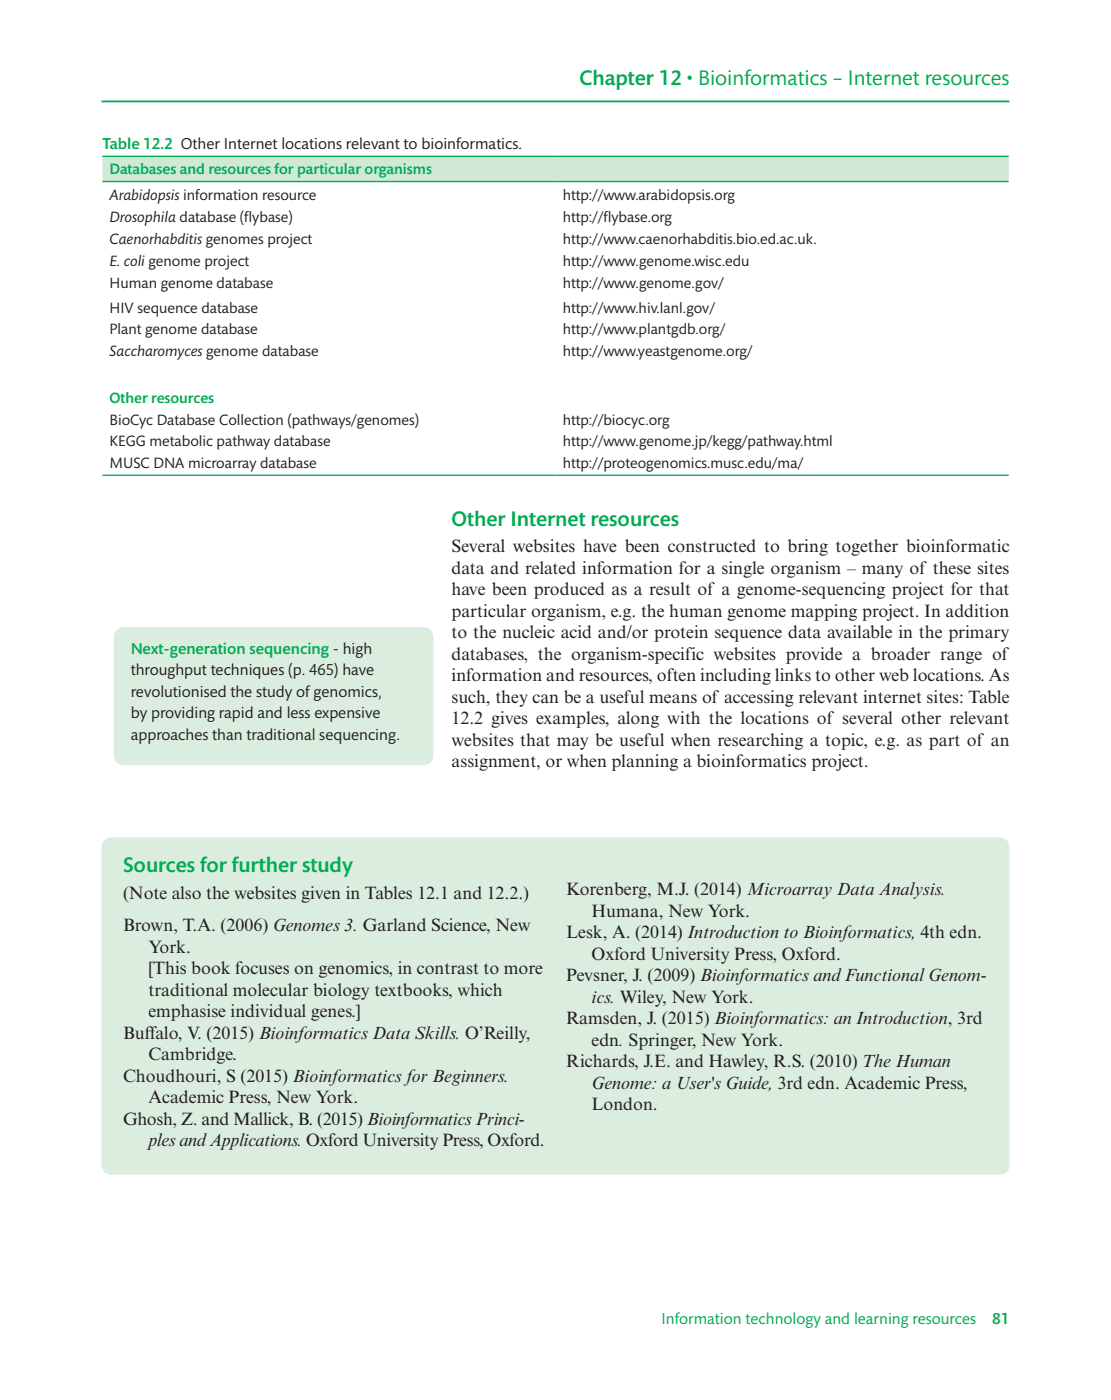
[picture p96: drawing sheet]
<svg xmlns="http://www.w3.org/2000/svg" width="219mm" height="276mm" viewBox="0 0 219 276" stroke-linecap="round" stroke-linejoin="round" font-family="sans-serif">
<defs><g id="words">
<g font-size="4.2" fill="#00ab53">
<text x="114.2" y="16.8">Chapter 12 • Bioinformatics – Internet resources</text>
<text x="89" y="103.7">Other Internet resources</text>
<text x="24.3" y="172">Sources for further study</text>
</g>
<g font-size="3.5" fill="#231f20">
<text x="89" y="108.9">Several websites have been constructed to bring together bioinformatic</text>
<text x="89" y="113.1">data and related information for a single organism – many of these sites</text>
<text x="89" y="117.4">have been produced as a result of a genome-sequencing project for that</text>
<text x="89" y="121.6">particular organism, e.g. the human genome mapping project. In addition</text>
<text x="89" y="125.8">to the nucleic acid and/or protein sequence data available in the primary</text>
<text x="89" y="130.1">databases, the organism-specific websites provide a broader range of</text>
<text x="89" y="134.3">information and resources, often including links to other web locations. As</text>
<text x="89" y="138.5">such, they can be a useful means of accessing relevant internet sites: Table</text>
<text x="89" y="142.8">12.2 gives examples, along with the locations of several other relevant</text>
<text x="89" y="147">websites that may be useful when researching a topic, e.g. as part of an</text>
<text x="89" y="151.2">assignment, or when planning a bioinformatics project.</text>
<text x="24.3" y="177.2">(Note also the websites given in Tables 12.1 and 12.2.)</text>
<text x="111.6" y="176.5">Korenberg, M.J. (2014) Microarray Data Analysis.</text>
<text x="24.3" y="183.6">Brown, T.A. (2006) Genomes 3. Garland Science, New</text>
<text x="111.6" y="185">Lesk, A. (2014) Introduction to Bioinformatics, 4th edn.</text>
<text x="116.6" y="180.7">Humana, New York.</text>
<text x="29.2" y="187.8">York.</text>
<text x="116.6" y="189.2">Oxford University Press, Oxford.</text>
<text x="29.2" y="192.1">[This book focuses on genomics, in contrast to more</text>
<text x="29.2" y="196.3">traditional molecular biology textbooks, which</text>
<text x="111.6" y="193.4">Pevsner, J. (2009) Bioinformatics and Functional Genom-</text>
<text x="116.6" y="197.7">ics. Wiley, New York.</text>
<text x="29.2" y="200.5">emphasise individual genes.]</text>
<text x="111.6" y="201.9">Ramsden, J. (2015) Bioinformatics: an Introduction, 3rd</text>
<text x="24.3" y="204.8">Buf</text>
<text x="28.6" y="204.8">falo, V. (2015) Bioinformatics Data Skills. O’Reilly,</text>
<text x="29.2" y="209">Cambridge.</text>
<text x="116.6" y="206.1">edn. Springer, New York.</text>
<text x="24.3" y="213.2">Choudhouri, S (2015) Bioinformatics for Beginners.</text>
<text x="111.6" y="210.4">Richards, J.E. and Hawley, R.S. (2010) The Human</text>
<text x="116.6" y="214.6">Genome: a User's Guide, 3rd edn. Academic Press,</text>
<text x="24.3" y="221.7">Ghosh, Z. and Mallick, B. (2015) Bioinformatics Princi-</text>
<text x="29.2" y="217.5">Academic Press, New York.</text>
<text x="116.6" y="218.8">London.</text>
<text x="29.2" y="225.9">ples and Applications. Oxford University Press, Oxford.</text>
</g>
<g font-size="3.2" fill="#00ab53">
<text x="20.2" y="29.3">Table 12.2 Other Internet locations relevant to bioinformatics.</text>
<text x="25.8" y="128.9">Next-generation sequencing - high</text>
<text x="130.4" y="261">Information technology and learning resources</text>
<text x="195.6" y="261">81</text>
</g>
<g font-size="3.2" fill="#231f20">
<text x="25.8" y="133.1">throughput techniques (p. 465) have</text>
<text x="25.8" y="137.4">revolutionised the study of genomics,</text>
<text x="25.8" y="141.6">by providing rapid and less expensive</text>
<text x="25.8" y="145.8">approaches than traditional sequencing.</text>
</g>
<g font-size="3" fill="#00ab53">
<text x="21.6" y="34.4">Databases and resources for particular organisms</text>
<text x="21.6" y="79.5">Other resources</text>
</g>
<g font-size="3" fill="#231f20">
<text x="21.6" y="39.5">Arabidopsis information resource</text>
<text x="110.9" y="39.5">http://www.arabidopsis.org</text>
<text x="21.6" y="43.8">Drosophila database (f</text>
<text x="48.2" y="43.8">lybase)</text>
<text x="110.9" y="43.8">http://f</text>
<text x="118.9" y="43.8">lybase.org</text>
<text x="21.6" y="48.1">Caenorhabditis genomes project</text>
<text x="21.6" y="52.4">E. coli genome project</text>
<text x="110.9" y="48.1">http://www.caenorhabditis.bio.ed.ac.uk.</text>
<text x="110.9" y="52.4">http://www.genome.wisc.edu</text>
<text x="21.6" y="56.7">Human genome database</text>
<text x="110.9" y="56.7">http://www.genome.gov/</text>
<text x="21.6" y="61.7">HIV sequence database</text>
<text x="21.6" y="65.9">Plant genome database</text>
<text x="110.9" y="61.7">http://www.hiv.lanl.gov/</text>
<text x="110.9" y="65.9">http://www.plantgdb.org/</text>
<text x="21.6" y="70.2">Saccharomyces genome database</text>
<text x="110.9" y="70.2">http://www.yeastgenome.org/</text>
<text x="21.6" y="83.7">BioCyc Database Collection (pathways/genomes)</text>
<text x="110.9" y="83.7">http://biocyc.org</text>
<text x="21.6" y="88">KEGG metabolic pathway database</text>
<text x="110.9" y="88">http://www.genome.jp/kegg/pathway.html</text>
<text x="21.6" y="92.3">MUSC DNA microarray database</text>
<text x="110.9" y="92.3">http://proteogenomics.musc.edu/ma/</text>
</g>
</g></defs>
<path d="M20 20h179" fill="none" stroke="#00ab53" stroke-width=".35"/>
<path d="M20.2 30.8h89.3v5h-89.3zM109.5 30.8h89.3v5h-89.3z" fill="#d0e9d5"/>
<path d="M20.2 30.8h178.6M20.2 35.8h178.6M20.2 93.7h178.6" fill="none" stroke="#00ab53" stroke-width=".26"/>
<g fill="#dbedde">
<path d="M23 124.2l.4-.3 1-.3h59a1.96 1.96 0 0 1 2 2v23.3a1.93 1.93 0 0 1-2 2h-59a1.93 1.93 0 0 1-2-2v-23.3l.2-.8z"/>
<path d="M20.5 165.7l.5-.4 1-.2h175a1.96 1.96 0 0 1 2 2v62.5a1.96 1.96 0 0 1-2 2h-175a1.96 1.96 0 0 1-2-2v-62.5l.1-.8z"/>
</g>
<use href="#words"/>
</svg>
